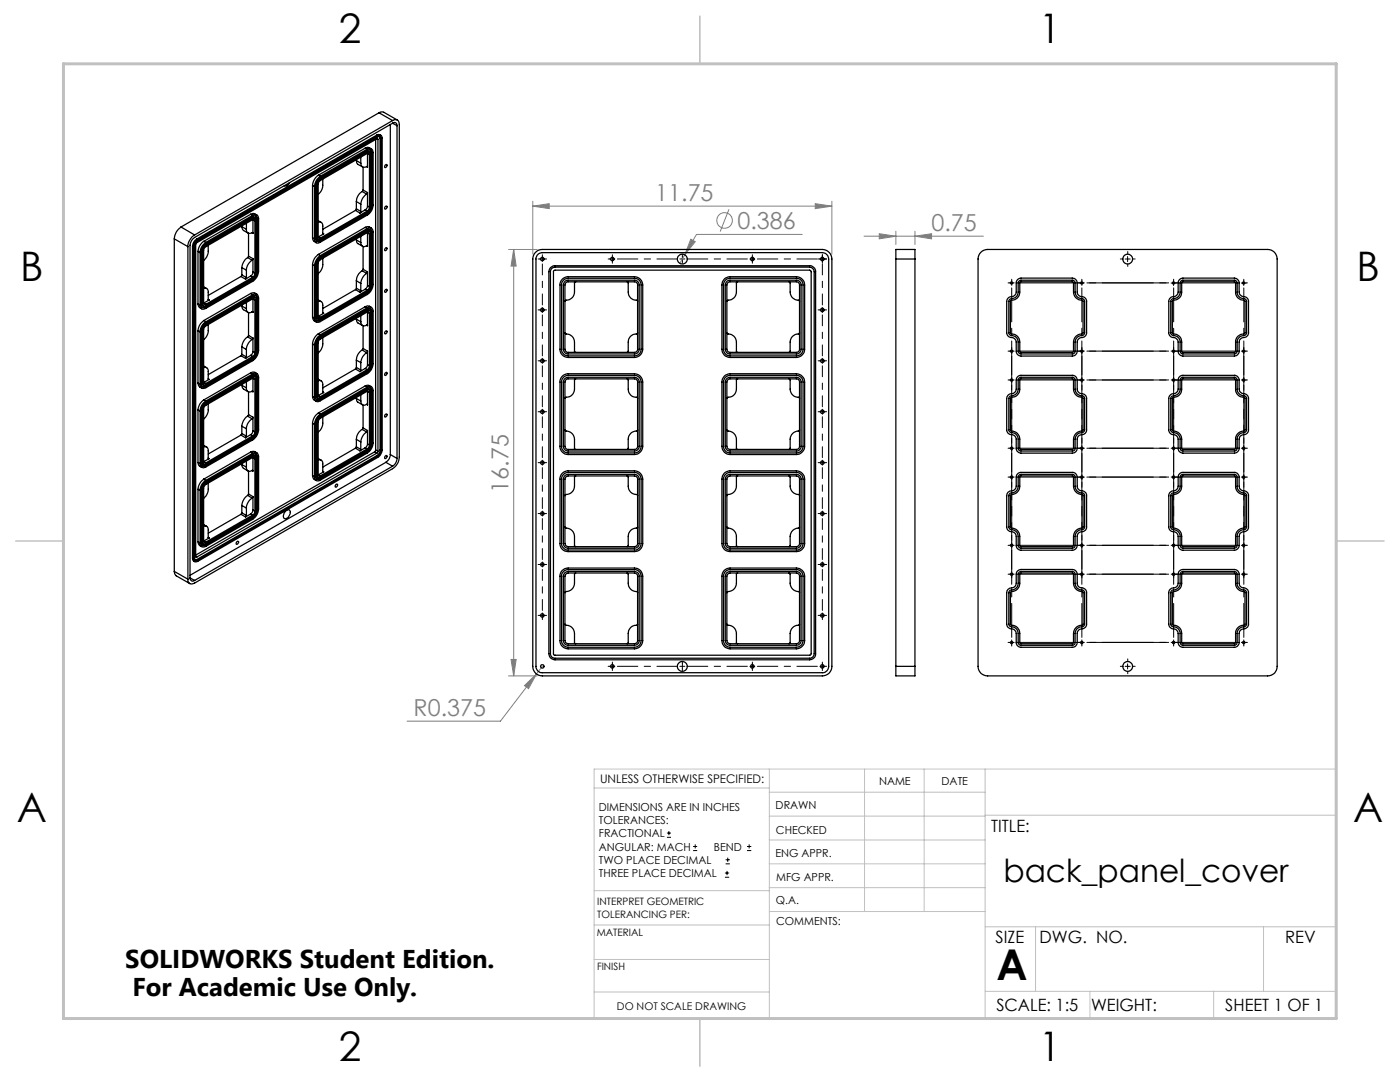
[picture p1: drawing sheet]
<svg xmlns="http://www.w3.org/2000/svg" width="279mm" height="216mm" viewBox="0 0 279 216" stroke-linecap="round" stroke-linejoin="round" font-family="sans-serif">
<defs><g id="words">
<text font-size="8.5" x="198.9" y="195.5">A</text>
<g font-size="8.1">
<text x="67.6" y="8.5">2</text>
<text x="207.3" y="8.5">1</text>
<text x="4" y="56.2">B</text>
<text x="270.7" y="56.2">B</text>
<text x="3.3" y="164.1">A</text>
<text x="270" y="164.1">A</text>
<text x="67.6" y="211.7">2</text>
<text x="207.3" y="211.7">1</text>
</g>
<text font-size="6.3" x="200.3" y="176.1">back_panel_cover</text>
<g font-size="5.1">
<text x="25" y="193.2">SOLIDWORKS Student Edition.</text>
<text x="26.4" y="198.8">For Academic Use Only.</text>
</g>
<g font-size="4.7" fill="#808080">
<text x="130.8" y="40.1">11.75</text>
<text x="147.2" y="45.7">0.386</text>
<text x="185.9" y="46.1">0.75</text>
<text x="101.5" y="98.3" transform="rotate(-90 101.5 98.3)">16.75</text>
<text x="82.5" y="142.9">R0.375</text>
</g>
<g font-size="3.4">
<text x="197.8" y="166">TITLE:</text>
<text x="198.7" y="188.1">SIZE</text>
<text x="207.5" y="188.1">DWG. NO.</text>
<text x="256.5" y="188.2">REV</text>
<text x="198.8" y="201.7">SCALE: 1:5</text>
<text x="217.7" y="201.8">WEIGHT:</text>
<text x="244.5" y="201.7">SHEET 1 OF 1</text>
</g>
<text font-size="2.4" x="119.8" y="156.2">UNLESS OTHERWISE SPECIFIED:</text>
<g font-size="2.2">
<text x="119.5" y="161.8">DIMENSIONS ARE IN INCHES</text>
<text x="154.8" y="161.4">DRAWN</text>
<text x="175.4" y="156.6">NAME</text>
<text x="187.9" y="156.7">DATE</text>
<text x="119.5" y="164.4">TOLERANCES:</text>
<text x="119.5" y="167.1">FRACTIONAL</text>
<text x="154.9" y="166.3">CHECKED</text>
<text x="119.5" y="169.7">ANGULAR: MACH</text>
<text x="119.5" y="172.4">TWO PLACE DECIMAL</text>
<text x="142.5" y="169.7">BEND</text>
<text x="154.8" y="171">ENG APPR.</text>
<text x="119.5" y="175">THREE PLACE DECIMAL</text>
<text x="154.9" y="175.7">MFG APPR.</text>
<text x="154.9" y="180.4">Q.A.</text>
<text x="154.9" y="184.6">COMMENTS:</text>
</g>
<text font-size="2.1" x="123.1" y="201.6">DO NOT SCALE DRAWING</text>
<g font-size="2">
<text x="119.2" y="180.6">INTERPRET GEOMETRIC</text>
<text x="119.2" y="183.1">TOLERANCING PER:</text>
<text x="119.1" y="186.7">MATERIAL</text>
<text x="119.1" y="193.5">FINISH</text>
</g>
</g></defs>
<g fill="none" stroke="#808080" stroke-width=".2">
<path d="M101.5 49.8h5.7M102.5 49.8v85.1M102.5 49.8l.5 3.3h-1zM106.3 41.1l3.3-.5v1zM106.3 40.1v10.6M106.3 41.1h59.7M136.7 50.8l-1 1.7M137.9 47.7l.8 .5-2 2.6zM145.5 41.8l-1.8 4.4M160.1 46.8h-21.1l-2.3 4M162.7 40.6l3.3 .5-3.3 .5zM166 40.1v10.6"/>
<path d="M172.4 47.1h23.9M175.5 46.6l3.3 .5-3.3 .6zM178.8 46.1v2.7M182.6 47.1l3.3-.5v1.1zM182.6 46.1v2.7M101.5 134.9h5.7M102 131.6h1l-.5 3.3zM104.7 136.8l2.4-2.3-1.6 2.9zM108.2 133l-8.3 10.9h-18.7"/>
<circle cx="144.6" cy="44" r="1.55"/>
</g>
<g fill="none" stroke="#000" stroke-width=".2">
<path d="M149.6 51.7h1M150.1 51.2v1M224.5 51.7h1.1M225 51.2v1M233.7 56.5h1M234.2 56v1M247.7 56.5h1M248.2 56v1M107.7 61.8h1M108.2 61.3v1.1M163.6 61.8h1M164.1 61.3v1.1"/>
<path d="M233.7 70.1h1M234.2 69.6v1M247.7 70.1h1M248.2 69.6v1M149.6 133h1M150.1 132.5v1M224.5 133h1.1M225 132.5v1M133.1 167.1h.8M133.1 166.2h.8M133.5 165.8v.9M138.3 169.7h.8"/>
<path d="M138.3 168.9h.8M138.7 168.5v.8M144.7 175h.8M144.7 174.2h.8M144.8 172.4h.9M144.8 171.6h.9M145.1 173.8v.8M145.2 171.1v.9M149.1 169.7h.8M149.1 168.9h.8M149.5 168.5v.8"/>
</g>
<g fill="none" stroke="#000" stroke-width=".2" stroke-dasharray="15.2 1.3 1.3 1.3">
<path d="M107.7 51.7h-.3M108.2 51.7v-.5M108.2 51.7h-.5M108.2 51.7v.5M108.2 51.7h.5M108.2 51.2v-.4M108.7 51.7h.4M121.7 51.7h-.3M122.2 51.7v-.5M122.2 51.7h-.5M122.2 51.7v.5M122.2 51.7h.5"/>
<path d="M122.2 51.2v-.4M122.2 52.2v.3M136.2 51.7v-.5M136.2 51.7h-.5M136.2 51.7v.5M136.2 51.7h.5M136.2 51.2v-.4M136.2 52.2v.3M150.2 51.2v-.4M150.2 52.2v.3M163.6 51.7h-.3M164.1 51.7v-.5"/>
<path d="M164.1 51.7h-.5M164.1 51.7v.5M164.1 51.7h.5M164.1 51.2v-.4M164.1 52.2v.3M164.6 51.7h.4M201.4 56.4h-.2M201.9 56.4v-.5M201.9 56.4h-.5M201.9 56.4v.5M201.9 56.4h.5M201.9 55.9v-.2"/>
<path d="M215.4 56.4h-.2M215.9 56.4v-.5M215.9 56.4h-.5M215.9 56.4v.5M215.9 56.4h.5M215.9 55.9v-.2M224.1 51.7h-.5M225.1 50.7v-.5M225.1 52.7v.5M226.1 51.7h.4M234.2 55.9v-.2M234.7 56.4h.3"/>
<path d="M248.2 55.9v-.2M248.7 56.4h.3M107.7 61.8h-.3M107.7 72h-.3M108.2 72v-.5M108.2 72h-.5M108.2 72v.5M108.2 72h.5M108.7 61.8h.4M108.7 72h.4M163.6 61.8h-.3M163.6 72h-.3"/>
<path d="M164.1 72v-.5M164.1 72h-.5M164.1 72v.5M164.1 72h.5M164.6 61.8h.4M164.6 72h.4M201.4 75.8h-.2M201.4 70.1h-.2M201.9 75.8v-.5M201.9 75.8h-.5M201.9 75.8v.5M201.9 75.8h.5"/>
<path d="M201.9 70.1v-.5M201.9 70.1h-.5M201.9 70.1v.5M201.9 70.1h.5M201.9 69.6v-.3M215.4 75.8h-.2M215.4 70.1h-.2M215.9 75.8v-.5M215.9 75.8h-.5M215.9 75.8v.5M215.9 75.8h.5M215.9 70.1v-.5"/>
<path d="M215.9 70.1h-.5M215.9 70.1v.5M215.9 70.1h.5M215.9 69.6v-.3M234.2 75.8v-.5M234.2 75.8h-.5M234.2 75.8v.5M234.2 75.8h.5M234.2 69.6v-.3M234.7 75.8h.3M234.7 70.1h.3M248.2 75.8v-.5"/>
<path d="M248.2 75.8h-.5M248.2 75.8v.5M248.2 75.8h.5M248.2 69.6v-.3M248.7 75.8h.3M248.7 70.1h.3M107.7 82.2h-.3M107.7 92.3h-.3M108.2 82.2v-.5M108.2 82.2h-.5M108.2 82.2v.5M108.2 82.2h.5"/>
<path d="M108.2 92.3v-.5M108.2 92.3h-.5M108.2 92.3v.5M108.2 92.3h.5M108.7 82.2h.4M108.7 92.3h.4M163.6 82.2h-.3M163.6 92.3h-.3M164.1 82.2v-.5M164.1 82.2h-.5M164.1 82.2v.5M164.1 82.2h.5"/>
<path d="M164.1 92.3v-.5M164.1 92.3h-.5M164.1 92.3v.5M164.1 92.3h.5M164.6 82.2h.4M164.6 92.3h.4M201.4 95.2h-.2M201.4 89.4h-.2M201.9 95.2v-.5M201.9 95.2h-.5M201.9 95.2v.5M201.9 95.2h.5"/>
<path d="M201.9 89.4v-.5M201.9 89.4h-.5M201.9 89.4v.5M201.9 89.4h.5M215.4 95.2h-.2M215.4 89.4h-.2M215.9 95.2v-.5M215.9 95.2h-.5M215.9 95.2v.5M215.9 95.2h.5M215.9 89.4v-.5M215.9 89.4h-.5"/>
<path d="M215.9 89.4v.5M215.9 89.4h.5M234.2 95.2v-.5M234.2 95.2h-.5M234.2 95.2v.5M234.2 95.2h.5M234.2 89.4v-.5M234.2 89.4h-.5M234.2 89.4v.5M234.2 89.4h.5M234.7 95.2h.3M234.7 89.4h.3"/>
<path d="M248.2 95.2v-.5M248.2 95.2h-.5M248.2 95.2v.5M248.2 95.2h.5M248.2 89.4v-.5M248.2 89.4h-.5M248.2 89.4v.5M248.2 89.4h.5M248.7 95.2h.3M248.7 89.4h.3M107.7 102.5h-.3M107.7 112.6h-.3"/>
<path d="M108.2 102.5v-.5M108.2 102.5h-.5M108.2 102.5v.5M108.2 102.5h.5M108.2 112.6v-.5M108.2 112.6h-.5M108.2 112.6v.5M108.2 112.6h.5M108.7 102.5h.4M108.7 112.6h.4M163.6 102.5h-.3M163.6 112.6h-.3"/>
<path d="M164.1 102.5v-.5M164.1 102.5h-.5M164.1 102.5v.5M164.1 102.5h.5M164.1 112.6v-.5M164.1 112.6h-.5M164.1 112.6v.5M164.1 112.6h.5M164.6 102.5h.4M164.6 112.6h.4M201.4 114.6h-.2M201.4 108.8h-.2"/>
<path d="M201.9 114.6v-.5M201.9 114.6h-.5M201.9 114.6v.5M201.9 114.6h.5M201.9 115.1v.2M201.9 108.8v-.5M201.9 108.8h-.5M201.9 108.8v.5M201.9 108.8h.5M215.4 114.6h-.2M215.4 108.8h-.2M215.9 114.6v-.5"/>
<path d="M215.9 114.6h-.5M215.9 114.6v.5M215.9 114.6h.5M215.9 115.1v.2M215.9 108.8v-.5M215.9 108.8h-.5M215.9 108.8v.5M215.9 108.8h.5M234.2 114.6v-.5M234.2 114.6h-.5M234.2 114.6v.5M234.2 114.6h.5"/>
<path d="M234.2 115.1v.2M234.2 108.8v-.5M234.2 108.8h-.5M234.2 108.8v.5M234.2 108.8h.5M234.7 114.6h.3M234.7 108.8h.3M248.2 114.6v-.5M248.2 114.6h-.5M248.2 114.6v.5M248.2 114.6h.5M248.2 115.1v.2"/>
<path d="M248.2 108.8v-.5M248.2 108.8h-.5M248.2 108.8v.5M248.2 108.8h.5M248.7 114.6h.3M248.7 108.8h.3M107.7 122.8h-.3M108.2 122.8v-.5M108.2 122.8h-.5M108.2 122.8v.5M108.2 122.8h.5M108.2 123.3v.3"/>
<path d="M108.7 122.8h.4M121.7 133h-.3M122.2 133v-.5M122.2 133h-.5M122.2 133v.5M122.2 133h.5M122.2 132.5v-.4M122.2 133.5v.3M136.2 133v-.5M136.2 133h-.5M136.2 133v.5M136.2 133h.5"/>
<path d="M136.2 132.5v-.4M136.2 133.5v.3M150.2 132.5v-.4M150.2 133.5v.3M163.6 122.8h-.3M164.1 122.8v-.5M164.1 122.8h-.5M164.1 122.8v.5M164.1 122.8h.5M164.1 123.3v.3M164.1 133v-.5M164.1 133h-.5"/>
<path d="M164.1 133v.5M164.1 133h.5M164.1 132.5v-.4M164.1 133.5v.3M164.6 122.8h.4M164.6 133h.4M201.4 128.2h-.2M201.9 128.2v-.5M201.9 128.2h-.5M201.9 128.2v.5M201.9 128.2h.5M201.9 128.7v.2"/>
<path d="M215.4 128.2h-.2M215.9 128.2v-.5M215.9 128.2h-.5M215.9 128.2v.5M215.9 128.2h.5M215.9 128.7v.2M224.1 133h-.5M225.1 132v-.5M225.1 134v.4M226.1 133h.4M234.2 128.2v-.5M234.2 128.2h-.5"/>
<path d="M234.2 128.2v.5M234.2 128.2h.5M234.2 128.7v.2M234.7 128.2h.3M248.2 128.2v-.5M248.2 128.2h-.5M248.2 128.2v.5M248.2 128.2h.5M248.2 128.7v.2M248.7 128.2h.3"/>
</g>
<g fill="none" stroke="#000" stroke-width=".2" stroke-dasharray="15.2 1.3 1.3 1.3" stroke-dashoffset="13.1">
<path d="M108.2 71v-8.2M108.2 60.8v-8.1M164.1 71v-8.2M164.1 60.8v-8.1M108.2 91.3v-8.1M108.2 81.2v-8.2M164.1 91.3v-8.1M164.1 81.2v-8.2M108.2 111.6v-8.1M108.2 101.5v-8.2M164.1 111.6v-8.1M164.1 101.5v-8.2"/>
<path d="M108.2 121.8v-8.2M164.1 121.8v-8.2"/>
</g>
<path d="M123.2 51.7h12M137.2 51.7h12M151.2 51.7h11.9M123.2 133h12M137.2 133h12M151.2 133h11.9" fill="none" stroke="#000" stroke-width=".2" stroke-dasharray="15.2 1.3 1.3 1.3" stroke-dashoffset="11.2"/>
<g fill="none" stroke="#000" stroke-width=".2" stroke-dasharray="15.2 1.3 1.3 1.3" stroke-dashoffset="2">
<path d="M202.9 56.4h30.3M216.9 56.4h30.3M202.9 75.8h30.3M202.9 70.1h30.3M216.9 75.8h30.3M216.9 70.1h30.3M202.9 95.2h30.3M202.9 89.4h30.3M216.9 95.2h30.3M216.9 89.4h30.3M202.9 114.6h30.3M202.9 108.8h30.3"/>
<path d="M216.9 114.6h30.3M216.9 108.8h30.3M202.9 128.2h30.3M216.9 128.2h30.3"/>
</g>
<g fill="none" stroke="#000" stroke-width=".2" stroke-dasharray="15.2 1.3 1.3 1.3" stroke-dashoffset="8.5">
<path d="M201.9 74.8v-17.4M215.9 74.8v-17.4M234.2 74.8v-17.4M248.2 74.8v-17.4M201.9 94.2v-17.4M201.9 88.4v-17.3M215.9 94.2v-17.4M215.9 88.4v-17.3M234.2 94.2v-17.4M234.2 88.4v-17.3M248.2 94.2v-17.4M248.2 88.4v-17.3"/>
<path d="M201.9 113.6v-17.4M201.9 107.8v-17.4M215.9 113.6v-17.4M215.9 107.8v-17.4M234.2 113.6v-17.4M234.2 107.8v-17.4M248.2 113.6v-17.4M248.2 107.8v-17.4M201.9 127.2v-17.4M215.9 127.2v-17.4M234.2 127.2v-17.4M248.2 127.2v-17.4"/>
</g>
<g fill="none" stroke="#c0c0c0" stroke-width=".2">
<path d="M118.6 157.2h34.9M153.5 153.5v49.7M153.5 158.1h43.1M172.5 153.5v28.4M184.4 153.5v28.4M196.6 153.5v49.7M266.7 153.5h-148.1v49.7M266.7 153.3v49.9h-240M118.6 177.7h35M153.5 167.6h43.1M153.5 162.8h43.1M153.5 172.4h43.1"/>
<path d="M153.5 177.1h43.1M196.6 162.7h70.1M118.6 197.9h34.9M118.6 191.5h34.9M118.6 184.6h35M153.6 181.9h43M196.6 197.8h70.1M196.6 184.9h70.1M206.7 184.9v12.9M217.5 197.8v5.4M242.2 197.8v5.4M252.2 184.9v12.9"/>
</g>
<path d="M139.7 3.2v9.5M3.1 107.9h9.6M266.7 107.9h9.5M139.7 203.2v9.6" fill="none" stroke="#c0c0c0" stroke-width=".3"/>
<path d="M12.7 12.7h254v190.5h-254z" fill="none" stroke="#c0c0c0" stroke-width=".6"/>
<g fill="#808080">
<path d="M106.3 41.1l3.3-.5v1zM162.7 40.6l3.3 .5-3.3 .5zM137.9 47.7l-1.2 3.1 2-2.6zM104.7 136.8l.8 .6 1.6-2.9zM175.5 46.6l3.3 .5-3.3 .6zM182.6 47.1l3.3-.5v1.1z"/>
<path d="M102 131.6h1l-.5 3.3zM102.5 49.8l.5 3.3h-1z"/>
</g>
<g fill="none" stroke="#000" stroke-width=".25">
<path d="M57.8 36.4l-.6 .7h-.5M62.4 37v10.4M62.4 37l.4 .2M62.8 37.2v10.5M63.1 36.8v10.5M63.1 36.8l.2 .1M63.3 36.9v10.5M63.5 35a2.72 2.72 0 0 0-1.1 2M63.5 35l.4 .2M63.8 35.7a1.57 1.57 0 0 0-.7 1.1M63.8 35.7l.1 .1M63.9 35.2a2.71 2.71 0 0 0-1.1 2"/>
<path d="M63.9 35.8a1.57 1.57 0 0 0-.6 1.1M64.4 35.7a3.5 3.5 0 0 1-.3 2.4l-.6 .7M71.1 32l.2 .7 1.1 .6M71.1 32l.9 .6M71.1 31.9v.1M72 32.6a.72 .72 0 0 0 .4 .7 .72 .72 0 0 0 .8-.1M72 31.4v1.2M72.3 38.2a2.46 2.46 0 0 0-1.2 2M72.3 38.2l.9 .5M72.5 37.9l-.2 .3M72.5 37.9l.8 .5M72.5 33.4v4.5"/>
<path d="M72.9 29.6l.4-.2 .8 .3M72.9 29.6l-9.4 5.4M72.9 29.6l.4 .2M73.1 30.3h.7M73.1 30.3l-9.3 5.4M73.1 30.3l.2 .1M73.2 33.2l.1 .1M73.2 38.7a2.57 2.57 0 0 0-1.2 2M73.3 29.8a.73 .73 0 0 1 .8-.1 .73 .73 0 0 1 .4 .7v10.5a2.48 2.48 0 0 1-1.2 2l-9.4 5.4a.7 .7 0 0 1-.8 .1 .7 .7 0 0 1-.3-.7M73.3 30.4a.42 .42 0 0 1 .5-.1 .42 .42 0 0 1 .2 .5v10.4a1.48 1.48 0 0 1-.7 1.2l-9.4 5.4a.4 .4 0 0 1-.5 0 .4 .4 0 0 1-.1-.4M73.3 29.8l-9.4 5.4M73.3 30.4l-9.4 5.4"/>
<path d="M73.3 38.4l-.1 .3M73.3 30.6v2.7M73.3 38.4v2.7M73.3 30.7l.4 .2M73.7 30.9a.28 .28 0 0 0-.1-.3 .28 .28 0 0 0-.3 0l-9.4 5.4-.3 .3-.1 .4v10.6M73.7 30.9v10.4M73.9 30l.2 .5M74.1 30.5v10.5M74.1 30.5l.1 .1M74.2 30.6a.58 .58 0 0 0-.3-.6 .58 .58 0 0 0-.6 .1l-9.4 5.4a2.21 2.21 0 0 0-.9 1.6v10.5a.56 .56 0 0 0 .3 .5 .56 .56 0 0 0 .6 0M74.2 30.6v10.5M75 27.8v62"/>
<path d="M75.2 27l.5-.2 .3 .2M75.2 27.7h.2v.1M75.2 27.7l-36 20.7-.1 .2v62.4M75.2 27l-35.9 20.7M75.2 27l.2 .1M75.2 27.7l.2 .1M75.4 27.1a.54 .54 0 0 1 .6-.1 .54 .54 0 0 1 .3 .6v62.2a2.05 2.05 0 0 1-.9 1.5l-35.9 20.7a.54 .54 0 0 1-.6 .1 .54 .54 0 0 1-.3-.6M75.4 27.1l-35.9 20.7M75.4 27.8v62.2M75.6 22.5l.8-.2 2.9 1.7M75.6 22.5l2.8 1.6M75.6 22.5l-39.5 22.8"/>
<path d="M75.7 27.2l.1 .4M75.8 27.6v62.2M75.8 27.6l.2 .1M76 27.7a.39 .39 0 0 0-.2-.4 .39 .39 0 0 0-.4 0l-35.9 20.7a1.41 1.41 0 0 0-.7 1.2v62.2a.39 .39 0 0 0 .2 .4 .39 .39 0 0 0 .5 0M76 27.7v62.2M76.9 32.9l.2-.1a.32 .32 0 0 1 .1 .4 .32 .32 0 0 1-.4 .2zM77.9 24.8v65.9M78.4 24.1a.81 .81 0 0 1 .9-.1 .81 .81 0 0 1 .4 .8v66.4a2.88 2.88 0 0 1-1.3 2.3l-39.6 22.8a.81 .81 0 0 1-.9 .2 .81 .81 0 0 1-.4-.9M78.4 24.6a.53 .53 0 0 1 .6-.1 .53 .53 0 0 1 .2 .6M78.4 24.6l-39.6 22.8a2.08 2.08 0 0 0-.9 1.5v66.4M78.4 24.1l-39.6 22.8M78.4 24.6l.8 .5"/>
<path d="M79.2 25.1v66.4M34.8 47.7l2.7 1.5M34.8 47.7v66.3M36.1 45.3a3 3 0 0 0-1.3 2.4M36.1 45.3l2.7 1.6M37.5 49.2v66.4M38.4 49.2v62.2M38.4 49.2l.2 .1M38.6 49.3v62.2M38.8 46.9a2.88 2.88 0 0 0-1.3 2.3M39.3 47.7a1.87 1.87 0 0 0-.9 1.5M39.3 47.7l.2 .1"/>
<path d="M39.5 47.8a2.05 2.05 0 0 0-.9 1.5M39.5 50.2v10.4M39.5 50.2l.4 .2M39.9 50.4v10.5M40.3 50v10.5M40.3 50l.1 .1M40.4 50.1v10.5M40.6 57.5h.5l.4 .4 .1 1.9M40.6 57.2l.6 .4M40.7 48.2a2.72 2.72 0 0 0-1.2 2M40.7 48.2l.4 .2M41 48.9a1.48 1.48 0 0 0-.7 1.1"/>
<path d="M41 48.9h.1M41.1 48.4a2.46 2.46 0 0 0-1.2 2M41.1 48.9a1.45 1.45 0 0 0-.7 1.2M41.6 48.9a3.5 3.5 0 0 1-.4 2.4l-.6 .7M41.6 59.8l.1 .1M41.7 59.9l-1 .6M48.1 55.2l.9 .5M48.1 55.2l-6.5 3.7M48.3 45.2l.2 .7 1 .6M48.3 54.9l-.2 .3M48.3 45.2l.9 .6M48.3 45v.2"/>
<path d="M48.3 53.4v1.5M48.3 53.4l.9 .5M48.3 54.9l.9 .5M49.2 45.8a.69 .69 0 0 0 .3 .7 .69 .69 0 0 0 .8-.1M49.2 55.4l-.2 .3M49.2 44.6v1.2M49.2 53.9v1.5M49.4 51.4a2.72 2.72 0 0 0-1.1 2M49.4 51.4l.9 .5M49.6 51.1l-.2 .3M49.6 51.1l.9 .5M49.6 46.5v4.6"/>
<path d="M50 42.8l.5-.2 .8 .3M50 58.6l.7-.2 .6 .3M50 42.8l-9.3 5.4M50 58.6l-9.3 5.4M50 42.8l.4 .2M50 55.1l-1 .6M50 55.1l.4 .2M50 58.6l.4 .2M50.3 43.5h.6M50.3 46.4l.2 .1M50.3 59.3l.4-.1 .2 .1M50.3 51.9a2.42 2.42 0 0 0-1.1 2"/>
<path d="M50.3 55.8l-9.3 5.4M50.3 43.5l-9.3 5.4M50.3 43.5h.1M50.3 55.8l.1 .1M50.3 59.3l-9.3 5.4M50.3 59.3l.1 .1M50.4 43a.72 .72 0 0 1 .9-.1 .72 .72 0 0 1 .3 .7v10.5a2.57 2.57 0 0 1-1.2 2l-9.3 5.4a.7 .7 0 0 1-.8 .1 .7 .7 0 0 1-.4-.7M50.4 43.5a.42 .42 0 0 1 .5 0 .42 .42 0 0 1 .2 .5v10.4a1.57 1.57 0 0 1-.7 1.2l-9.3 5.4a.4 .4 0 0 1-.5 0 .4 .4 0 0 1-.2-.4M50.4 58.8a.7 .7 0 0 1 .9-.1 .7 .7 0 0 1 .3 .8v10.5a2.72 2.72 0 0 1-1.2 2l-9.3 5.4a.71 .71 0 0 1-.8 0 .71 .71 0 0 1-.4-.7M50.4 59.4a.42 .42 0 0 1 .5-.1 .42 .42 0 0 1 .2 .5v10.4l-.1 .5-.6 .7-9.3 5.4a.41 .41 0 0 1-.5 0 .41 .41 0 0 1-.2-.4M50.4 43l-9.3 5.4M50.4 55.9l-9.3 5.4"/>
<path d="M50.4 43.5l-9.3 5.4M50.4 55.3l-9.3 5.4M50.4 58.8l-9.3 5.4M50.4 59.4l-9.3 5.4M50.5 51.6l-.2 .3M50.5 54.3l-.2 .6-.3 .2M50.5 43.8v2.7M50.5 51.6v2.7M50.5 59.6v2.7M50.5 43.9l.4 .2M50.5 54.3l.4 .2M50.5 59.7l.4 .2"/>
<path d="M50.9 54.5l-.1 .5-.4 .3M50.9 44.1a.25 .25 0 0 0-.1-.3 .25 .25 0 0 0-.4 0l-9.3 5.4-.4 .4-.1 10.9M50.9 59.9a.26 .26 0 0 0-.1-.3 .26 .26 0 0 0-.4 0l-9.3 5.4-.4 .5-.1 10.8M50.9 44.1v10.4M50.9 59.9v10.4M51 43.1l.2 .6M51 58.9l.2 .6M51.2 54.2a1.95 1.95 0 0 1-.9 1.6M51.2 43.7v10.5M51.2 59.5v10.5M51.2 43.7l.2 .1M51.2 54.2l.2 .1"/>
<path d="M51.2 59.5l.2 .1M51.4 43.8a.55 .55 0 0 0-.3-.6 .55 .55 0 0 0-.7 .1l-9.3 5.3a2.11 2.11 0 0 0-1 1.7v10.4a.58 .58 0 0 0 .3 .7 .58 .58 0 0 0 .7-.1M51.4 54.3a1.96 1.96 0 0 1-1 1.6M51.4 59.6a.56 .56 0 0 0-.3-.6 .56 .56 0 0 0-.7 .1l-9.3 5.4a2.11 2.11 0 0 0-1 1.6v10.5a.6 .6 0 0 0 .3 .6 .6 .6 0 0 0 .7-.1M51.4 43.8v10.5M51.4 59.6v10.5M62.4 47.4l.2 .7 .5 .3M62.4 52.8v10.5M62.4 47.4l.4 .3M62.4 52.8l.4 .2M62.8 53v10.5M63.1 47.3l.4 .5"/>
<path d="M63.1 52.7v10.4M63.1 47.3l.2 .1M63.1 52.7h.2M63.3 52.7v10.5M63.5 47.3a.25 .25 0 0 0 .1 .3 .25 .25 0 0 0 .3-.1M63.5 44.3h.4l.4 .4 .1 1.9M63.5 44l.6 .4M63.5 59.8l.6 .4M63.5 50.8a2.71 2.71 0 0 0-1.1 2M63.5 47.3h.1M63.5 47.3l.4 .2M63.5 50.8l.4 .2"/>
<path d="M63.8 48l-.6 .1M63.8 51.5a1.57 1.57 0 0 0-.7 1.2M63.8 48l.1 .1M63.8 51.5l.1 .1M63.9 51a2.72 2.72 0 0 0-1.1 2M63.9 51.6a1.57 1.57 0 0 0-.6 1.1M64.4 46.6l.2 .1M64.4 51.5a3.5 3.5 0 0 1-.2 2.1l-.7 1M64.6 46.7l-1.1 .6M70.9 42l.9 .5M70.9 42l-6.5 3.8M70.9 57.8l.9 .5"/>
<path d="M70.9 57.8l-6.5 3.8M71.1 41.7l-.2 .3M71.1 47.9l.2 .6 1.1 .6M71.1 57.5l-.2 .3M71.1 40.2v1.5M71.1 47.7v.2M71.1 56v1.5M71.1 40.2l.9 .5M71.1 41.7l.9 .5M71.1 47.9l.9 .5M71.1 56l.9 .6M71.1 57.5l.9 .5"/>
<path d="M72 42.2l-.2 .3M72 48.4a.7 .7 0 0 0 .4 .7 .7 .7 0 0 0 .8-.1M72 58l-.2 .3M72 40.7v1.5M72 47.2v1.2M72 56.6v1.4M72.3 54a2.34 2.34 0 0 0-1.2 2M72.3 54l.9 .5M72.5 53.7l-.2 .3M72.5 49.2v4.5M72.5 53.7l.8 .6M72.9 45.4l.7-.2 .5 .3"/>
<path d="M72.9 45.4l-9.4 5.4M72.9 41.9l-1.1 .6M72.9 41.9l.4 .2M72.9 45.4l.4 .2M72.9 57.7l-1.1 .6M72.9 57.7l.4 .2M73.1 46.1l.4-.1 .3 .1M73.1 42.6l-9.3 5.4M73.1 42.6l.2 .1M73.1 58.4l-9.3 5.4M73.1 46.1l-9.3 5.4M73.1 46.1l.2 .1"/>
<path d="M73.1 58.4l.2 .1M73.2 49l.1 .1M73.2 54.5a2.72 2.72 0 0 0-1.2 2.1M73.3 45.6a.72 .72 0 0 1 .8-.1 .72 .72 0 0 1 .4 .8v10.5a2.63 2.63 0 0 1-1.2 2l-9.4 5.4a.72 .72 0 0 1-.8 0 .72 .72 0 0 1-.3-.7M73.3 46.2a.44 .44 0 0 1 .5-.1 .44 .44 0 0 1 .2 .5v10.4l-.2 .7-.5 .5-9.4 5.4a.42 .42 0 0 1-.4 0 .42 .42 0 0 1-.2-.4M73.3 45.6l-9.4 5.4M73.3 58.5l-9.4 5.4M73.3 42.7l-9.4 5.4M73.3 42.1l-9.4 5.4M73.3 46.2l-9.4 5.4M73.3 57.9l-9.4 5.4M73.3 41.1v.4l-.4 .4"/>
<path d="M73.3 54.3l-.1 .2M73.3 56.9v.4l-.4 .4M73.3 54.3v2.6M73.3 41.1l.4 .2M73.3 56.9l.4 .3M73.7 41.3l-.1 .6-.3 .2M73.7 46.7a.28 .28 0 0 0-.1-.3 .28 .28 0 0 0-.3 0l-9.4 5.4-.3 .4-.1 .3v10.6a.25 .25 0 0 0 .1 .3 .25 .25 0 0 0 .3-.1M73.7 57.2l-.1 .5-.3 .2M73.7 46.7v10.5M73.7 46.7l-.4-.3v2.7M73.9 45.8l.2 .5M74.1 41a2.1 2.1 0 0 1-1 1.6"/>
<path d="M74.1 56.8a2.11 2.11 0 0 1-1 1.6M74.1 46.3v10.5M74.1 41l.1 .1M74.1 46.3l.1 .1M74.1 56.8l.1 .1M74.2 41.1a2.11 2.11 0 0 1-.9 1.6M74.2 46.4a.58 .58 0 0 0-.2-.6 .58 .58 0 0 0-.7 .1l-9.4 5.4a2.21 2.21 0 0 0-.9 1.6v10.5a.58 .58 0 0 0 .3 .6 .58 .58 0 0 0 .6-.1M74.2 56.9a2.1 2.1 0 0 1-.9 1.6M74.2 46.4v10.5M76.9 41.2l.2-.1a.32 .32 0 0 1 .1 .4 .32 .32 0 0 1-.4 .2zM76.9 49.5l.2-.1a.31 .31 0 0 1 .1 .4 .31 .31 0 0 1-.4 .2zM76.9 57.8l.2-.1a.31 .31 0 0 1 .1 .4 .31 .31 0 0 1-.4 .1z"/>
<path d="M106.9 50.3a1.76 1.76 0 0 1 1.3-.5h55.9a1.93 1.93 0 0 1 1.9 1.9v81.3a1.87 1.87 0 0 1-1.9 1.9h-55.9a1.87 1.87 0 0 1-1.9-1.9v-81.3l.2-.7zM107.3 50.8l.9-.4h55.9a1.33 1.33 0 0 1 1.3 1.3v81.3a1.26 1.26 0 0 1-1.3 1.2h-55.9a1.21 1.21 0 0 1-1.2-1.2v-81.6zM109.9 53.4l.6-.4h51.1a1.2 1.2 0 0 1 1.2 1.2v76.2a1.21 1.21 0 0 1-1.2 1.3h-50.8a1.21 1.21 0 0 1-1.3-1.3v-76.2zM110.1 53.6l.7-.3h50.8a.97 .97 0 0 1 .9 .9v76.2a.9 .9 0 0 1-.9 .9h-50.8a.85 .85 0 0 1-.9-.9v-76.4zM110.5 54l.3-.1h50.8l.2 .1 .1 76.5-.2 .2h-51.2zM112.2 55.7l.5-.3 .7-.2h13.2a1.69 1.69 0 0 1 1.7 1.7v12.8a1.69 1.69 0 0 1-1.7 1.6h-13.2a1.63 1.63 0 0 1-1.6-1.6v-13.1zM112.5 55.9l.9-.4h13.2a1.33 1.33 0 0 1 1.4 1.4v12.8a1.33 1.33 0 0 1-1.4 1.3h-13.2a1.33 1.33 0 0 1-1.3-1.3v-13.1zM112.7 56.2l.5-.3h13.4a.96 .96 0 0 1 1 1v12.8a.96 .96 0 0 1-1 .9h-13.2a.96 .96 0 0 1-1-.9v-12.8zM112.9 56.5l.4-.3h13.3a.6 .6 0 0 1 .6 .7v12.8a.6 .6 0 0 1-.6 .6h-13.2a.66 .66 0 0 1-.7-.6v-12.8zM114.9 56.2l-.2 .2v1.9a1.9 1.9 0 0 1-1.9 1.7l-.1 .1M125.1 56.2l.3 .2v1.9a1.85 1.85 0 0 0 1.8 1.7v.1M144.5 55.7l.6-.3 .6-.2h13.2a1.69 1.69 0 0 1 1.7 1.7v12.8a1.69 1.69 0 0 1-1.7 1.6h-13.2a1.63 1.63 0 0 1-1.6-1.6v-12.8l.1-.7z"/>
<path d="M144.8 55.9l.9-.4h13.2a1.33 1.33 0 0 1 1.4 1.4v12.8a1.33 1.33 0 0 1-1.4 1.3h-13.2a1.33 1.33 0 0 1-1.3-1.3v-13.1zM145 56.2l.5-.3h13.4a.96 .96 0 0 1 1 1v12.8a.96 .96 0 0 1-1 .9h-13.2a.96 .96 0 0 1-1-.9v-12.8zM145.2 56.5l.4-.3h13.3a.6 .6 0 0 1 .7 .7v12.8a.6 .6 0 0 1-.7 .6h-13.2a.66 .66 0 0 1-.6-.6v-12.8zM147.2 56.2l-.2 .2v1.9a1.91 1.91 0 0 1-1.9 1.7v.1M157.4 56.2l.3 .2v1.9a1.91 1.91 0 0 0 1.8 1.7l.1 .1M178.8 51.7v-1.9h3.8v1.9M178.8 51.7h3.8M178.8 51.7v81.3M182.6 51.7v81.3M195.8 50.3l.6-.4 .7-.1h55.9a1.87 1.87 0 0 1 1.9 1.9v81.3a1.81 1.81 0 0 1-1.9 1.9h-55.9a1.87 1.87 0 0 1-1.9-1.9v-81.3l.1-.7zM203.1 55.8l.7-.3h10.2a.96 .96 0 0 1 1 1v1.8a1.11 1.11 0 0 0 1.3 1l.4 .3 .2 .4v6.4a1.1 1.1 0 0 1-1.4 1l-.5 .7v2a.96 .96 0 0 1-1 .9h-10.2a.96 .96 0 0 1-1-.9v-1.8a1.17 1.17 0 0 0-1.3-1l-.4-.4-.2-.5v-6.3a1.15 1.15 0 0 1 1.3-1l.5-.5 .1-2.3zM203.4 56.1l.3-.2h10.3a.54 .54 0 0 1 .6 .6v1.8a1.41 1.41 0 0 0 1.5 1.3l.4 .5-.1 6.4a.66 .66 0 0 1-.8 .5l-.4 .2-.5 .6-.1 2.3a.54 .54 0 0 1-.6 .5h-10.3l-.5-.4v-1.9a1.36 1.36 0 0 0-1.5-1.4l-.4-.4v-6.5a.93 .93 0 0 1 1.1-.5l.7-.7 .1-2.4z"/>
<path d="M203.6 56.3l10.5-.1 .1 .2v1.9a1.9 1.9 0 0 0 1.9 1.7v6.4l-.1 .2a1.71 1.71 0 0 0-1.8 1.7v1.9l-.1 .1h-10.4l-.2-.2v-1.8a1.85 1.85 0 0 0-1.8-1.8l-.1-6.5 .2-.1a1.67 1.67 0 0 0 1.7-1.6zM235.4 55.8l.7-.3h10.2a.96 .96 0 0 1 1 1v1.8a1.16 1.16 0 0 0 1.3 1l.4 .3 .2 .4v6.4a1.1 1.1 0 0 1-1.3 1l-.5 .5-.1 2.2a.96 .96 0 0 1-1 .9h-10.2a.96 .96 0 0 1-1-.9v-1.8a1.17 1.17 0 0 0-1.3-1l-.4-.4-.1-.3v-6.5a1.1 1.1 0 0 1 1.3-1l.5-.5v-2.3zM235.7 56.1l.3-.2h10.5l.3 .3 .1 .3v1.8a1.36 1.36 0 0 0 1.5 1.3l.4 .4v6.5a.93 .93 0 0 1-1.1 .6l-.7 .7-.1 2.3-.1 .3-.3 .2h-10.5l-.4-.2-.1-.3v-1.8a1.36 1.36 0 0 0-1.5-1.4l-.4-.4v-6.5a.93 .93 0 0 1 1.1-.5l.6-.5 .2-.5v-2zM235.9 56.3l10.5-.1 .2 .3v1.8a1.85 1.85 0 0 0 1.8 1.7l.1 6.4-.1 .2a1.67 1.67 0 0 0-1.8 1.7v1.8l-.2 .2h-10.4l-.2-.2v-1.8a1.85 1.85 0 0 0-1.8-1.8v-6.4l.1-.2a1.67 1.67 0 0 0 1.7-1.6zM39.5 60.6l.2 .7 .6 .3M39.5 76.4l.2 .7 .6 .3M39.5 66v10.4M39.5 60.6l.4 .3M39.5 66l.4 .2M39.5 76.4l.4 .3M39.9 66.2v10.5M40.3 60.5l.3 .5"/>
<path d="M40.3 76.3l.3 .5M40.3 65.9v10.4M40.3 60.5l.1 .1M40.3 65.9h.1M40.3 76.3l.1 .1M40.4 65.9v10.5M40.6 60.5a.28 .28 0 0 0 .2 .2 .28 .28 0 0 0 .3 0M40.6 76.3a.28 .28 0 0 0 .2 .3 .28 .28 0 0 0 .3-.1M40.6 73.3h.5l.4 .4 .1 1.9M40.6 73l.6 .4M40.7 64a2.71 2.71 0 0 0-1.2 2M40.7 79.8a2.57 2.57 0 0 0-1.2 2"/>
<path d="M40.7 60.5h-.1M40.7 60.5l.4 .2M40.7 64l.4 .2M40.7 76.3h-.1M40.7 76.3l.4 .2M40.7 79.8l.4 .2M41 61.2l-.6 .1M41 77l-.6 .1M41 64.7a1.48 1.48 0 0 0-.7 1.2M41 61.2l.1 .1M41 64.7l.1 .1M41 77l.1 .1"/>
<path d="M41.1 64.2a2.34 2.34 0 0 0-1.2 2M41.1 64.8a1.33 1.33 0 0 0-.7 1.1M41.6 64.7a3.7 3.7 0 0 1-.2 2.1l-.8 1M41.6 75.6l.1 .1M41.7 75.7l-1 .6M48.1 71l.9 .5M48.1 71l-6.5 3.8M48.3 61.1l.2 .6 1 .6M48.3 70.7l-.2 .3M48.3 76.9l.2 .6 1 .6M48.3 60.9v.2M48.3 69.2v1.5"/>
<path d="M48.3 76.7v.2M48.3 61.1l.9 .5M48.3 69.2l.9 .5M48.3 70.7l.9 .5M48.3 76.9l.9 .5M49.2 61.6a.67 .67 0 0 0 .3 .7 .67 .67 0 0 0 .8-.1M49.2 71.2l-.2 .3M49.2 77.4a.69 .69 0 0 0 .3 .7 .69 .69 0 0 0 .8 0M49.2 60.4v1.2M49.2 69.7v1.5M49.2 76.2v1.2M49.4 67.2a2.58 2.58 0 0 0-1.1 2"/>
<path d="M49.4 67.2l.9 .5M49.6 66.9l-.2 .3M49.6 62.4v4.5M49.6 78.2v4.5M49.6 66.9l.9 .6M50 74.4l.5-.2 .8 .3M50 74.4l-9.3 5.4M50 70.9l-1 .6M50 70.9l.4 .2M50 74.4l.4 .2M50.3 62.2l.2 .1M50.3 75.1h.6"/>
<path d="M50.3 67.7a2.55 2.55 0 0 0-1.1 2M50.3 78.1l.2 .1M50.3 71.6l-9.3 5.4M50.3 71.6l.1 .1M50.3 75.1l-9.3 5.4M50.3 75.1l.1 .1M50.4 74.6a.72 .72 0 0 1 .9-.1 .72 .72 0 0 1 .3 .8v10.5a2.57 2.57 0 0 1-1.2 2l-9.3 5.4a.7 .7 0 0 1-.8 .1 .7 .7 0 0 1-.4-.8M50.4 75.2a.42 .42 0 0 1 .5-.1 .42 .42 0 0 1 .2 .5v10.4a1.57 1.57 0 0 1-.7 1.2l-9.3 5.4a.41 .41 0 0 1-.5 .1 .41 .41 0 0 1-.2-.5M50.4 71.7l-9.3 5.4M50.4 71.1l-9.3 5.4M50.4 74.6l-9.3 5.4M50.4 75.2l-9.3 5.4"/>
<path d="M50.5 67.5l-.2 .2M50.5 70.1l-.2 .6-.3 .2M50.5 67.5v2.6M50.5 75.4v2.8M50.5 70.1l.4 .2M50.5 75.5l.4 .2M50.9 70.3l-.1 .5-.4 .3M50.9 75.7a.25 .25 0 0 0-.1-.3 .25 .25 0 0 0-.4 .1l-9.4 5.4-.3 .4-.1 10.8a.28 .28 0 0 0 .2 .3 .28 .28 0 0 0 .3 0M50.9 75.7v10.5M51 74.8l.2 .6M51.2 70a1.96 1.96 0 0 1-.9 1.6M51.2 75.4v10.4"/>
<path d="M51.2 70l.2 .1M51.2 75.4h.2M51.4 70.1a1.95 1.95 0 0 1-1 1.6M51.4 75.4a.55 .55 0 0 0-.3-.6 .55 .55 0 0 0-.7 .1l-9.3 5.4a2.11 2.11 0 0 0-1 1.6v10.5a.58 .58 0 0 0 .3 .6 .58 .58 0 0 0 .7-.1M51.4 75.4v10.5M62.4 63.3l.2 .6 .5 .3M62.4 79.1l.2 .6 .5 .4M62.4 68.6v10.5M62.4 63.3l.4 .2M62.4 68.6l.4 .3M62.4 79.1l.4 .2M62.8 68.9v10.4"/>
<path d="M63.1 63.1l.4 .5M63.1 79l.4 .5M63.1 68.5l.2 .1M63.1 63.1l.2 .1M63.1 68.5v10.5M63.1 79h.2M63.3 68.6v10.4M63.5 60.1h.4l.4 .4 .1 1.9M63.5 76h.6l.2 .3 .1 1.9M63.5 75.7l.6 .3M63.5 66.6a2.72 2.72 0 0 0-1.1 2M63.5 63.1h.1"/>
<path d="M63.5 63.1l.4 .2M63.5 66.6l.4 .2M63.5 78.9v.1M63.5 78.9l.4 .3M63.8 63.8l-.6 .1M63.8 79.7l-.6 .1M63.8 67.3a1.57 1.57 0 0 0-.7 1.2M63.8 63.8l.1 .1M63.8 67.3l.1 .1M63.8 79.7h.1M63.9 66.8a2.71 2.71 0 0 0-1.1 2.1M63.9 67.4l-.4 .5-.2 .7"/>
<path d="M64.4 62.4l.2 .1M64.4 67.4a3.5 3.5 0 0 1-.3 2.3l-.6 .7M64.4 78.2l.2 .1M64.6 62.5l-1.1 .6M64.6 78.3l-1.1 .6M70.9 73.6l.9 .6M70.9 73.6l-6.5 3.8M71.1 63.7l.2 .6 1.1 .6M71.1 73.3l-.2 .3M71.1 79.5l.2 .7 1.1 .6M71.1 63.5v.2M71.1 71.9v1.4"/>
<path d="M71.1 79.3v.2M71.1 63.7l.9 .5M71.1 71.9l.9 .5M71.1 73.3l.9 .5M71.1 79.5l.9 .5M72 64.2a.72 .72 0 0 0 .4 .7 .72 .72 0 0 0 .8 0M72 73.8l-.2 .4M72 63v1.2M72 72.4v1.4M72 78.8v1.2M72.3 69.9a2.34 2.34 0 0 0-1.2 2M72.3 69.9l.9 .5"/>
<path d="M72.5 69.5l-.2 .4M72.5 65v4.5M72.5 69.5l.8 .6M72.9 61.2l.4-.2 .8 .3M72.9 77l.7-.1 .5 .3M72.9 61.2l-9.4 5.4M72.9 77l-9.4 5.4M72.9 61.2l.4 .2M72.9 73.5l-1.1 .7M72.9 73.5l.4 .3M72.9 77l.4 .3M73.1 61.9h.7"/>
<path d="M73.1 77.8l.4-.2 .3 .2M73.1 74.3l-9.3 5.4M73.1 61.9l-9.3 5.4M73.1 61.9l.2 .1M73.1 74.3h.2M73.1 77.8l-9.3 5.3M73.1 77.8h.2M73.2 64.9l.1 .1M73.2 70.4a2.58 2.58 0 0 0-1.2 2M73.3 61.4a.73 .73 0 0 1 .8-.1 .73 .73 0 0 1 .4 .8v10.5a2.48 2.48 0 0 1-1.2 2l-9.4 5.4a.7 .7 0 0 1-.8 .1 .7 .7 0 0 1-.3-.8M73.3 62a.44 .44 0 0 1 .5-.1 .44 .44 0 0 1 .2 .5v10.4a1.48 1.48 0 0 1-.7 1.2l-9.4 5.4a.4 .4 0 0 1-.5 .1 .4 .4 0 0 1-.1-.5M73.3 77.3a.72 .72 0 0 1 .8-.1 .72 .72 0 0 1 .4 .7v10.5a2.61 2.61 0 0 1-1.2 2l-9.4 5.4a.72 .72 0 0 1-.8 .1 .72 .72 0 0 1-.3-.8"/>
<path d="M73.3 77.8a.44 .44 0 0 1 .5 0 .44 .44 0 0 1 .2 .4v10.5l-.2 .6-.5 .6-9.4 5.4a.42 .42 0 0 1-.4 0 .42 .42 0 0 1-.2-.4M73.3 61.4l-9.4 5.4M73.3 74.3l-9.4 5.4M73.3 62l-9.4 5.4M73.3 73.8l-9.4 5.4M73.3 77.3l-9.4 5.4M73.3 77.8l-9.4 5.4M73.3 70.1l-.1 .3M73.3 72.7v.4l-.4 .4M73.3 62.2v2.8M73.3 70.1v2.6M73.3 78v2.8"/>
<path d="M73.3 62.3l.4 .2M73.3 72.7l.4 .3M73.3 78.1l.4 .3M73.7 62.5a.28 .28 0 0 0-.1-.3 .28 .28 0 0 0-.3 .1l-9.4 5.4-.3 .3-.1 .3v10.6a.26 .26 0 0 0 .1 .3 .26 .26 0 0 0 .3 0M73.7 73l-.1 .5-.3 .3M73.7 78.4a.28 .28 0 0 0-.1-.4 .28 .28 0 0 0-.3 .1l-9.4 5.4-.3 .3-.1 .3v10.6a.25 .25 0 0 0 .1 .3 .25 .25 0 0 0 .3 0M73.7 62.5v10.5M73.7 78.4v10.4M73.9 61.6l.2 .6M73.9 77.4l.2 .6M74.1 72.6a2.1 2.1 0 0 1-1 1.7M74.1 62.2v10.4"/>
<path d="M74.1 78v10.4M74.1 62.2h.1M74.1 72.6l.1 .1M74.1 78l.1 .1M74.2 62.2a.58 .58 0 0 0-.3-.6 .58 .58 0 0 0-.6 .1l-9.4 5.4a2.21 2.21 0 0 0-.9 1.6v10.5a.56 .56 0 0 0 .3 .6 .56 .56 0 0 0 .6-.1M74.2 72.7a2.11 2.11 0 0 1-.9 1.6M74.2 78.1a.58 .58 0 0 0-.2-.7 .58 .58 0 0 0-.7 .1l-9.4 5.4a2.21 2.21 0 0 0-.9 1.6v10.5a.56 .56 0 0 0 .3 .6 .56 .56 0 0 0 .6-.1M74.2 62.2v10.5M74.2 78.1v10.4M76.9 66.1l.2-.1a.32 .32 0 0 1 .1 .4 .32 .32 0 0 1-.4 .2zM76.9 74.4l.2-.1a.32 .32 0 0 1 .1 .4 .32 .32 0 0 1-.4 .2zM112.2 75.1l.5-.4 .7-.1h13.2a1.69 1.69 0 0 1 1.7 1.6v12.8a1.69 1.69 0 0 1-1.7 1.7h-13.2a1.63 1.63 0 0 1-1.6-1.7v-13.1z"/>
<path d="M112.5 75.3l.9-.4h13.2a1.33 1.33 0 0 1 1.4 1.3v12.8a1.33 1.33 0 0 1-1.4 1.4h-13.2a1.33 1.33 0 0 1-1.3-1.4v-13zM112.7 75.6l.7-.3h13.2a.96 .96 0 0 1 1 .9v12.8a.96 .96 0 0 1-1 1h-13.2a.96 .96 0 0 1-1-1v-12.8zM112.7 66.4l.2 .2a1.71 1.71 0 0 1 1.8 1.7v1.9l.2 .1M112.9 75.9l.4-.3h13.3a.6 .6 0 0 1 .6 .6v12.8a.6 .6 0 0 1-.6 .7h-13.2a.66 .66 0 0 1-.7-.7v-12.8zM114.9 75.6l-.2 .1v1.9a1.9 1.9 0 0 1-1.9 1.8l-.1 .1M125.1 75.6l.3 .2v1.8a1.85 1.85 0 0 0 1.8 1.8v.1M127.2 66.4l-.1 .2a1.67 1.67 0 0 0-1.7 1.7v1.8l-.3 .2M144.5 75.1l.6-.4 .6-.1h13.2a1.69 1.69 0 0 1 1.7 1.6v12.8a1.69 1.69 0 0 1-1.7 1.7h-13.2a1.63 1.63 0 0 1-1.6-1.7v-12.8l.1-.6zM144.8 75.3l.9-.4h13.2a1.33 1.33 0 0 1 1.4 1.3v12.8a1.33 1.33 0 0 1-1.4 1.4h-13.2a1.33 1.33 0 0 1-1.3-1.4v-13zM145 75.6l.7-.3h13.2a.96 .96 0 0 1 1 .9v12.8a.96 .96 0 0 1-1 1h-13.2a.96 .96 0 0 1-1-1v-12.8zM145.1 66.4l.1 .2a1.71 1.71 0 0 1 1.8 1.7v1.9l.2 .1M145.3 75.8l.3-.2h13.3a.6 .6 0 0 1 .7 .6v12.8a.6 .6 0 0 1-.7 .7h-13.2a.66 .66 0 0 1-.6-.7v-12.8z"/>
<path d="M147.2 75.6l-.2 .1v1.9a1.91 1.91 0 0 1-1.9 1.8v.1M157.4 75.6l.3 .2v1.8a1.91 1.91 0 0 0 1.8 1.8l.1 .1M159.6 66.4l-.1 .2a1.71 1.71 0 0 0-1.8 1.7v1.8l-.3 .2M203.2 75l.4-.1h10.4a.96 .96 0 0 1 1 .9v1.8a1.11 1.11 0 0 0 1.3 1l.4 .4 .2 .3v6.5a1.15 1.15 0 0 1-1.4 1l-.4 .3-.1 .4v1.9a.96 .96 0 0 1-1 1h-10.2a.96 .96 0 0 1-1-1v-1.8a1.11 1.11 0 0 0-1.3-.9l-.5-.6-.1-.3v-6.3a1.15 1.15 0 0 1 1.3-1l.5-.5 .1-2.3zM203.3 75.5l.4-.2h10.3a.54 .54 0 0 1 .6 .5v1.8a1.55 1.55 0 0 0 1.6 1.5l.3 .4-.1 6.4a.66 .66 0 0 1-.8 .5l-.4 .1-.5 .6-.1 2.3a.5 .5 0 0 1-.6 .6h-10.2a.54 .54 0 0 1-.6-.6v-1.8a1.36 1.36 0 0 0-1.5-1.3l-.4-.4v-6.5a.67 .67 0 0 1 .8-.4l.5-.3 .5-.6zM203.6 75.7l.1-.1h10.4l.1 .1v1.9a1.9 1.9 0 0 0 1.9 1.8v6.4l-.1 .2a1.81 1.81 0 0 0-1.8 1.6v1.9l-.1 .2h-10.4l-.2-.2v-1.9a1.96 1.96 0 0 0-1.8-1.7l-.1-6.5 .2-.1a1.67 1.67 0 0 0 1.7-1.7zM235.5 75l.4-.1h10.4a.96 .96 0 0 1 1 .9v1.8a1.16 1.16 0 0 0 1.3 1l.4 .4 .2 .3v6.5a1.15 1.15 0 0 1-1.3 1l-.5 .3-.1 .4v1.9a.96 .96 0 0 1-1 1h-10.2a.96 .96 0 0 1-1-1v-1.8a1.11 1.11 0 0 0-1.3-.9l-.5-.7v-6.5a1.1 1.1 0 0 1 1.3-1l.5-.5v-2.3zM235.8 75.4l.2-.1h10.5l.3 .2 .1 .3v1.8a1.49 1.49 0 0 0 1.6 1.5l.3 .3v6.5a.93 .93 0 0 1-1.1 .5l-.4 .3-.4 .7v2a.54 .54 0 0 1-.6 .6h-10.2a.54 .54 0 0 1-.6-.6v-1.8a1.36 1.36 0 0 0-1.5-1.3l-.4-.4v-6.5a.67 .67 0 0 1 .9-.4l.5-.3 .5-.8v-2.1zM235.9 75.7l.1-.1h10.4l.2 .2v1.8a1.85 1.85 0 0 0 1.8 1.8l.1 6.4-.1 .2a1.76 1.76 0 0 0-1.8 1.6v1.8l-.2 .3h-10.4l-.2-.2v-1.9a1.96 1.96 0 0 0-1.8-1.7v-6.4l.1-.2a1.67 1.67 0 0 0 1.7-1.7zM39.5 92.3l.2 .6 .6 .4M39.5 81.8v10.5M39.5 97.6v10.5"/>
<path d="M39.5 81.8l.4 .3M39.5 92.3l.4 .2M39.5 97.6l.4 .3M39.9 82.1v10.4M39.9 97.9v10.4M40.3 92.1l.3 .5M40.3 81.7v10.4M40.3 97.5v10.5M40.3 81.7h.1M40.3 92.1l.1 .1M40.3 97.5l.1 .1M40.4 81.7v10.5"/>
<path d="M40.4 97.6v10.5M40.6 89.2h.6l.3 .3 .1 1.9M40.6 88.9l.6 .3M40.7 95.6a2.71 2.71 0 0 0-1.2 2M40.7 92.1h-.1M40.7 92.1l.4 .3M40.7 95.6l.4 .2M41 92.9h-.6M41 80.5a1.48 1.48 0 0 0-.7 1.2M41 96.3a1.48 1.48 0 0 0-.7 1.2M41 80.5l.1 .1M41 92.9h.1"/>
<path d="M41 96.3l.1 .1M41.1 80a2.46 2.46 0 0 0-1.2 2.1M41.1 80.6a1.45 1.45 0 0 0-.7 1.1M41.1 95.8a2.34 2.34 0 0 0-1.2 2.1M41.1 96.4a1.33 1.33 0 0 0-.7 1.2M41.6 80.6a3.4 3.4 0 0 1-.2 2l-.8 1M41.6 91.4l.1 .1M41.6 96.4a3.7 3.7 0 0 1-.2 2.1l-.8 .9M41.7 91.5l-1 .6M48.1 86.8l.9 .5M48.1 86.8l-6.5 3.8M48.3 86.5l-.2 .3"/>
<path d="M48.3 92.7l.2 .6 1 .7M48.3 85.1v1.4M48.3 92.5v.2M48.3 85.1l.9 .4M48.3 86.5l.9 .5M48.3 92.7l.9 .5M49.2 87l-.2 .3M49.2 93.2a.68 .68 0 0 0 .3 .8 .68 .68 0 0 0 .8-.1M49.2 85.5v1.5M49.2 92v1.2M49.4 83a2.57 2.57 0 0 0-1.1 2.1M49.4 98.8a2.72 2.72 0 0 0-1.1 2.1"/>
<path d="M49.4 83l.9 .6M49.4 98.8l.9 .6M49.6 82.7l-.2 .3M49.6 98.6l-.2 .2M49.6 94v4.6M49.6 82.7l.9 .6M49.6 98.6l.9 .5M50 90.2l.7-.1 .6 .2M50 90.2l-9.3 5.4M50 86.7l-1 .6M50 86.7l.4 .3M50 90.2l.4 .3"/>
<path d="M50.3 90.9l.4-.1 .2 .2M50.3 83.6a2.42 2.42 0 0 0-1.1 1.9M50.3 93.9l.2 .1M50.3 99.4a2.55 2.55 0 0 0-1.1 2M50.3 87.5l-9.3 5.4M50.3 87.5h.1M50.3 90.9l-9.3 5.4M50.3 90.9l.1 .1M50.4 90.5a.7 .7 0 0 1 .9-.1 .7 .7 0 0 1 .3 .7v10.5a2.71 2.71 0 0 1-1.2 2l-9.3 5.4a.71 .71 0 0 1-.8 .1 .71 .71 0 0 1-.4-.8M50.4 91a.42 .42 0 0 1 .5 0 .42 .42 0 0 1 .2 .4v10.5l-.1 .5-.6 .6-9.3 5.4a.41 .41 0 0 1-.5 .1 .41 .41 0 0 1-.2-.4M50.4 87.5l-9.3 5.4M50.4 87l-9.3 5.4"/>
<path d="M50.4 90.5l-9.3 5.3M50.4 91l-9.3 5.4M50.5 83.3l-.2 .3M50.5 85.9l-.2 .6-.3 .2M50.5 99.1l-.2 .3M50.5 83.3v2.6M50.5 91.2v2.8M50.5 99.1v2.7M50.5 85.9l.4 .3M50.5 91.3l.4 .2M50.9 86.2l-.1 .4-.4 .4M50.9 91.5a.26 .26 0 0 0-.1-.3 .26 .26 0 0 0-.4 .1l-9.3 5.4-.4 .4-.1 10.8a.28 .28 0 0 0 .2 .3 .28 .28 0 0 0 .3 0"/>
<path d="M50.9 91.5v10.5M51 90.6l.2 .6M51.2 85.8a1.95 1.95 0 0 1-.9 1.7M51.2 91.2v10.4M51.2 85.8l.2 .1M51.2 91.2h.2M51.4 85.9a1.96 1.96 0 0 1-1 1.6M51.4 91.2a.55 .55 0 0 0-.3-.6 .55 .55 0 0 0-.7 .1l-9.3 5.4a2.11 2.11 0 0 0-1 1.6v10.5a.58 .58 0 0 0 .3 .6 .58 .58 0 0 0 .7-.1M51.4 91.2v10.5M62.4 94.9l.2 .6 .5 .4M62.4 84.5v10.4M62.4 84.5l.4 .2"/>
<path d="M62.4 94.9l.4 .2M62.8 84.7v10.4M63.1 94.8l.4 .5M63.1 84.3v10.5M63.1 94.8l.2 .1M63.1 84.3l.2 .1M63.3 84.4v10.5M63.5 91.8h.4l.4 .3 .1 2M63.5 91.5l.6 .3M63.5 82.4a2.71 2.71 0 0 0-1.1 2.1M63.5 82.4l.4 .3M63.5 94.8h.1"/>
<path d="M63.5 94.8l.4 .2M63.8 95.5l-.6 .1M63.8 83.1a1.57 1.57 0 0 0-.7 1.2M63.8 95.5h.1M63.8 83.1l.1 .1M63.9 82.7a2.57 2.57 0 0 0-1.1 2M63.9 83.2a1.57 1.57 0 0 0-.6 1.2M64.4 83.2a3.7 3.7 0 0 1-.2 2.1l-.7 1M64.4 94.1l.2 .1M64.6 94.2l-1.1 .6M67 96.7l.2-.1a.32 .32 0 0 1 .1 .4 .32 .32 0 0 1-.4 .2zM70.9 89.4l.9 .6"/>
<path d="M70.9 89.4l-6.5 3.8M71.1 89.1l-.2 .3M71.1 87.7v1.4M71.1 87.7l.9 .5M71.1 89.1l.9 .6M72 80a.7 .7 0 0 0 .3 .8 .7 .7 0 0 0 .9-.1M72 89.7l-.2 .3M72 88.2v1.5M72.3 85.7a2.34 2.34 0 0 0-1.2 2M72.3 85.7l.9 .5M72.5 85.4l-.2 .3M72.5 80.8v4.6"/>
<path d="M72.5 85.4l.8 .5M72.9 89.4l-1.1 .6M72.9 89.4l.4 .2M73.1 90.1l-9.3 5.4M73.1 90.1h.2M73.2 80.7l.1 .1M73.2 86.2a2.72 2.72 0 0 0-1.2 2M73.3 90.1l-9.4 5.4M73.3 89.6l-9.4 5.4M73.3 85.9l-.1 .3M73.3 88.6v.3l-.4 .5M73.3 85.9v2.7"/>
<path d="M73.3 88.6l.4 .2M73.7 88.8l-.1 .6-.3 .2M74.1 88.4a2.11 2.11 0 0 1-1 1.7M74.1 88.4l.1 .1M74.2 88.5a1.97 1.97 0 0 1-.9 1.6M74.8 90.2l-35.7 20.6M74.8 90.2l.4 .2M75 89.8l-.2 .4M75 89.8l.4 .2M75.2 90.9l-35.9 20.8M75.2 90.4l-35.9 20.8M75.2 90.9l.2 .1"/>
<path d="M75.4 91l-35.9 20.8M75.4 90l-.2 .4M75.8 89.8a1.41 1.41 0 0 1-.6 1.1M75.8 89.8l.2 .1M76 89.9a1.41 1.41 0 0 1-.6 1.1M76.9 91l.2-.1a.32 .32 0 0 1 .1 .4 .32 .32 0 0 1-.4 .1zM76.9 82.7l.2-.1a.32 .32 0 0 1 .1 .4 .32 .32 0 0 1-.4 .1zM77 92.3l-39.1 22.5M77 92.3l1.4 .7M77.9 90.7a1.91 1.91 0 0 1-.9 1.6M77.9 90.7l1.3 .8M78.4 93l-39.6 22.8"/>
<path d="M79.2 91.5a1.91 1.91 0 0 1-.8 1.5M112.2 94.4l.5-.3 .7-.2h13.2a1.69 1.69 0 0 1 1.7 1.7v12.8a1.63 1.63 0 0 1-1.7 1.7h-13.2a1.57 1.57 0 0 1-1.6-1.7v-13.1zM112.3 94.9l.6-.5 .5-.1h13.2a1.39 1.39 0 0 1 1.4 1.3v12.8a1.33 1.33 0 0 1-1.4 1.3h-13.2a1.33 1.33 0 0 1-1.3-1.3v-13zM112.7 94.9l.7-.2h13.2a.96 .96 0 0 1 1 .9v12.8a.96 .96 0 0 1-1 1h-13.2a.96 .96 0 0 1-1-1v-12.8zM112.7 85.8l.2 .2a1.81 1.81 0 0 1 1.8 1.6v1.9l.2 .2M112.9 95.2l.5-.2h13.2a.66 .66 0 0 1 .6 .6v12.8a.66 .66 0 0 1-.6 .7h-13.2l-.5-.3-.2-.4v-12.8zM114.9 95l-.2 .1v1.9a2.01 2.01 0 0 1-1.9 1.8l-.1 .1M125.1 95l.3 .2v1.8a1.95 1.95 0 0 0 1.8 1.8v.1M127.2 85.8l-.1 .2a1.76 1.76 0 0 0-1.7 1.6v1.9l-.3 .2M144.5 94.4l.6-.3 .6-.2h13.2a1.69 1.69 0 0 1 1.7 1.7v12.8a1.63 1.63 0 0 1-1.7 1.7h-13.2a1.57 1.57 0 0 1-1.6-1.7v-12.8l.1-.6zM144.6 94.9l.6-.5 .5-.1h13.2a1.39 1.39 0 0 1 1.4 1.3v12.8a1.33 1.33 0 0 1-1.4 1.3h-13.2a1.33 1.33 0 0 1-1.3-1.3v-13zM145 94.9l.7-.2h13.2a.96 .96 0 0 1 1 .9v12.8a.96 .96 0 0 1-1 1h-13.2a.96 .96 0 0 1-1-1v-12.8z"/>
<path d="M145.1 85.8l.1 .2a1.81 1.81 0 0 1 1.8 1.6v1.9l.2 .2M145.3 95.1l.4-.1h13.2a.66 .66 0 0 1 .7 .6v12.8a.66 .66 0 0 1-.7 .7h-13.2l-.5-.3-.1-.4v-12.8zM147.2 95l-.2 .1v1.9a2.02 2.02 0 0 1-1.9 1.8v.1M157.4 95l.3 .2v1.8a2.02 2.02 0 0 0 1.8 1.8l.1 .1M159.6 85.8l-.1 .2a1.81 1.81 0 0 0-1.8 1.6v1.9l-.3 .2M203.2 94.4l.4-.1h10.4a.96 .96 0 0 1 1 .9v1.8a1.05 1.05 0 0 0 1.3 1l.4 .4 .2 .3v6.4a1.15 1.15 0 0 1-1.4 1.1l-.4 .3-.1 .4v1.9a.96 .96 0 0 1-1 1h-10.2a.96 .96 0 0 1-1-1v-1.8a1.1 1.1 0 0 0-1.3-1l-.4-.3-.2-.6v-6.2a1.21 1.21 0 0 1 1.3-1l.5-.5 .1-2.4zM203.4 94.8l.4-.1h10.2a.54 .54 0 0 1 .6 .5v1.8a1.55 1.55 0 0 0 1.6 1.4l.3 .5v6.2a.65 .65 0 0 1-.9 .6l-.7 .4-.2 .4-.1 2.3a.54 .54 0 0 1-.6 .6h-10.2l-.4-.1-.2-.4v-1.9a1.49 1.49 0 0 0-1.6-1.4l-.3-.4v-6.3a.64 .64 0 0 1 .8-.6l.7-.3 .3-.5 .1-2.4zM203.6 95h10.5l.1 .1v1.9a2.01 2.01 0 0 0 1.9 1.8v6.4l-.1 .1a1.8 1.8 0 0 0-1.8 1.7v1.9l-.2 .2h-10.2l-.3-.2v-1.9a1.95 1.95 0 0 0-1.8-1.7l-.1-6.5 .2-.1a1.76 1.76 0 0 0 1.7-1.7zM235.5 94.4l.4-.1h10.4a.96 .96 0 0 1 1 .9v1.8a1.09 1.09 0 0 0 1.3 1l.4 .4 .2 .3v6.4a1.15 1.15 0 0 1-1.3 1.1l-.5 .5-.1 2.1a.96 .96 0 0 1-1 1h-10.2a.96 .96 0 0 1-1-1v-1.8a1.1 1.1 0 0 0-1.3-1l-.4-.3-.1-.4v-6.4a1.15 1.15 0 0 1 1.3-1l.5-.5v-2.4zM235.7 94.8l.4-.1h10.5l.3 .5v1.8a1.49 1.49 0 0 0 1.6 1.4l.3 .4v6.3a.64 .64 0 0 1-.8 .6l-.5 .2-.5 .6-.1 2.3-.2 .4-.4 .2h-10.2l-.3-.1-.3-.5v-1.8a1.49 1.49 0 0 0-1.6-1.4l-.3-.4v-6.3a.64 .64 0 0 1 .9-.6l.6-.3 .4-.7v-2.1zM235.9 95h10.5l.2 .2v1.8a1.95 1.95 0 0 0 1.8 1.8l.1 6.4-.1 .1a1.76 1.76 0 0 0-1.8 1.7v1.8l-.3 .3h-10.2l-.3-.2v-1.9a1.95 1.95 0 0 0-1.8-1.7v-6.5l.1-.1a1.76 1.76 0 0 0 1.7-1.7zM34.8 114l.1 .5 .3 .4 2.7 1.6"/>
<path d="M34.8 114l2.7 1.6M37.9 115.3a.56 .56 0 0 0 .3 .6 .56 .56 0 0 0 .6-.1M37.9 115.3l.9 .5M38.4 111.4l.2 .5 .3 .2M38.4 111.4l.2 .1M39.1 111v.2h.2M39.1 111l.2 .2M39.3 111.7h-.4M39.3 111.7l.2 .1M39.5 108.1l.2 .6 .6 .4M39.5 108.1l.4 .2M40.3 108l.3 .5"/>
<path d="M40.3 108l.1 .1M40.6 105h.5l.4 .3 .1 1.9M40.6 104.7l.6 .3M40.7 108h-.1M40.7 108l.4 .2M41 108.7l-.6 .1M41 108.7h.1M41.6 107.2l.1 .2M41.7 107.4l-1 .6M47.3 108.1l.1-.1a.33 .33 0 0 1 .1 .4 .33 .33 0 0 1-.4 .1zM48.1 102.6l.9 .6M48.1 102.6l-6.5 3.8"/>
<path d="M48.3 102.3l-.2 .3M48.3 100.9v1.4M48.3 100.9l.9 .5M48.3 102.3l.9 .5M49.2 102.8l-.2 .4M49.2 101.4v1.4M50 102.6l-1 .6M50 102.6l.4 .2M50.3 103.3l-9.3 5.4M50.3 103.3h.1M50.4 103.3l-9.3 5.4M50.4 102.8l-9.3 5.4"/>
<path d="M50.5 101.8l-.2 .5-.3 .3M50.5 101.8l.4 .2M50.9 102l-.1 .4-.4 .4M51.2 101.6a1.96 1.96 0 0 1-.9 1.7M51.2 101.6l.2 .1M51.4 101.7a1.96 1.96 0 0 1-1 1.6M57 102a.51 .51 0 0 1 .7-.3 .51 .51 0 0 1 .2 .7 1.02 1.02 0 0 1-1.2 1l-.1-.5zM112.2 113.8l.5-.3 .7-.2h13.2a1.63 1.63 0 0 1 1.7 1.7v12.8a1.69 1.69 0 0 1-1.7 1.7h-13.2a1.63 1.63 0 0 1-1.6-1.7v-13.1zM112.3 114.2l.8-.5h13.5a1.33 1.33 0 0 1 1.4 1.3v12.8a1.33 1.33 0 0 1-1.4 1.4h-13.2a1.33 1.33 0 0 1-1.3-1.4v-13.1zM112.7 114.3l.7-.3h13.2a.96 .96 0 0 1 1 1v12.8a.96 .96 0 0 1-1 1h-13.2a.96 .96 0 0 1-1-1v-12.8zM112.7 105.1l.2 .2a1.8 1.8 0 0 1 1.8 1.7v1.9l.2 .2M112.9 114.6l.5-.3h13.2a.66 .66 0 0 1 .6 .7v12.8a.6 .6 0 0 1-.6 .6h-13.2a.66 .66 0 0 1-.7-.6v-12.8z"/>
<path d="M114.9 114.3l-.2 .2v1.9a2.01 2.01 0 0 1-1.9 1.7l-.1 .2M125.1 114.3l.3 .2v1.9a1.95 1.95 0 0 0 1.8 1.7v.2M127.2 105.1l-.1 .2a1.76 1.76 0 0 0-1.7 1.7v1.9l-.3 .2M144.5 113.8l.6-.3 .6-.2h13.2a1.63 1.63 0 0 1 1.7 1.7v12.8a1.69 1.69 0 0 1-1.7 1.7h-13.2a1.63 1.63 0 0 1-1.6-1.7v-12.8l.1-.6zM144.6 114.2l.9-.5h13.4a1.33 1.33 0 0 1 1.4 1.3v12.8a1.33 1.33 0 0 1-1.4 1.4h-13.2a1.33 1.33 0 0 1-1.3-1.4v-13.1zM145 114.3l.7-.3h13.2a.96 .96 0 0 1 1 1v12.8a.96 .96 0 0 1-1 1h-13.2a.96 .96 0 0 1-1-1v-12.8zM145.1 105.1l.1 .2a1.81 1.81 0 0 1 1.8 1.7v1.9l.2 .2M145.2 114.6l.5-.3h13.2a.66 .66 0 0 1 .7 .7v12.8a.6 .6 0 0 1-.7 .6h-13.2a.66 .66 0 0 1-.6-.6v-12.8zM147.2 114.3l-.2 .2v1.9a2.02 2.02 0 0 1-1.9 1.7v.2M157.4 114.3l.3 .2v1.9a2.02 2.02 0 0 0 1.8 1.7l.1 .2M159.6 105.1l-.1 .2a1.81 1.81 0 0 0-1.8 1.7v1.9l-.3 .2M203 114.1l.4-.4 .4-.1h10.2a.96 .96 0 0 1 1 1v1.8a1.05 1.05 0 0 0 1.3 1l.4 .3 .2 .4v6.4a1.16 1.16 0 0 1-1.4 1.1l-.5 .6v2a.96 .96 0 0 1-1 1h-10.2a.96 .96 0 0 1-1-1v-1.8a1.1 1.1 0 0 0-1.3-1l-.4-.3-.2-.6v-6.2a1.21 1.21 0 0 1 1.3-1.1l.5-.5 .1-2.3z"/>
<path d="M203.4 114.2l.4-.2h10.2a.54 .54 0 0 1 .6 .6v1.8a1.55 1.55 0 0 0 1.6 1.4l.3 .5-.1 6.3a.62 .62 0 0 1-.8 .5l-.7 .3-.2 .5-.1 2.3a.54 .54 0 0 1-.6 .6h-10.3l-.5-.5v-1.9a1.49 1.49 0 0 0-1.6-1.4l-.3-.4v-6.3a.64 .64 0 0 1 .8-.6l.7-.4 .3-.4 .1-2.4zM203.6 114.4l.2-.1h10.2l.2 .2v1.9a2.01 2.01 0 0 0 1.9 1.7v6.5l-.1 .1a1.8 1.8 0 0 0-1.8 1.7v1.9l-.1 .1h-10.4l-.2-.2v-1.8a1.76 1.76 0 0 0-1.8-1.7l-.1-6.5 .2-.1a1.76 1.76 0 0 0 1.7-1.7zM235.3 114.1l.4-.4 .4-.1h10.2a.96 .96 0 0 1 1 1v1.8a1.09 1.09 0 0 0 1.3 1l.4 .3 .2 .4v6.4a1.16 1.16 0 0 1-1.3 1.1l-.5 .4-.1 2.2a.96 .96 0 0 1-1 1h-10.2a.96 .96 0 0 1-1-1v-1.8a1.1 1.1 0 0 0-1.3-1l-.4-.3-.1-.4v-6.4a1.15 1.15 0 0 1 1.3-1.1l.5-.5v-2.3zM235.8 114.1l.3-.1h10.2l.4 .2 .2 .4v1.8a1.49 1.49 0 0 0 1.6 1.4l.3 .4v6.4a.67 .67 0 0 1-.8 .5l-.7 .3-.3 .5-.1 2.3-.1 .3-.3 .3h-10.5l-.4-.3-.1-.3v-1.8a1.49 1.49 0 0 0-1.6-1.4l-.3-.4v-6.3a.64 .64 0 0 1 .9-.6l.6-.4 .4-.6v-2.1zM235.9 114.5l.2-.2h10.2l.3 .3v1.8a1.95 1.95 0 0 0 1.8 1.7l.1 6.5-.1 .1a1.76 1.76 0 0 0-1.8 1.7v1.8l-.2 .2h-10.4l-.2-.2v-1.8a1.76 1.76 0 0 0-1.8-1.7v-6.5l.1-.1a1.76 1.76 0 0 0 1.7-1.7zM112.7 124.5l.2 .2a1.8 1.8 0 0 1 1.8 1.7v1.9l.2 .1M127.2 124.5l-.1 .2a1.76 1.76 0 0 0-1.7 1.7v1.8l-.3 .2M145.1 124.5l.1 .2a1.81 1.81 0 0 1 1.8 1.7v1.9l.2 .1M159.6 124.5l-.1 .2a1.81 1.81 0 0 0-1.8 1.7v1.8l-.3 .2M178.8 133v1.9h3.8v-1.9M178.8 133h3.8"/>
<circle cx="108.2" cy="51.7" r=".35"/>
<circle cx="122.2" cy="51.7" r=".35"/>
<circle cx="136.2" cy="51.7" r=".99"/>
<circle cx="150.1" cy="51.7" r=".35"/>
<circle cx="164.1" cy="51.7" r=".35"/>
<circle cx="201.9" cy="56.5" r=".22"/>
<circle cx="215.9" cy="56.5" r=".22"/>
<circle cx="225.1" cy="51.7" r=".98"/>
<circle cx="234.2" cy="56.5" r=".22"/>
<circle cx="248.2" cy="56.5" r=".22"/>
<circle cx="108.2" cy="72" r=".35"/>
<circle cx="108.2" cy="61.8" r=".35"/>
<circle cx="164.1" cy="72" r=".35"/>
<circle cx="164.1" cy="61.8" r=".35"/>
<circle cx="201.9" cy="75.8" r=".22"/>
<circle cx="201.9" cy="70.1" r=".22"/>
<circle cx="215.9" cy="75.8" r=".22"/>
<circle cx="215.9" cy="70.1" r=".22"/>
<circle cx="234.2" cy="75.8" r=".22"/>
<circle cx="234.2" cy="70.1" r=".22"/>
<circle cx="248.2" cy="75.8" r=".22"/>
<circle cx="248.2" cy="70.1" r=".22"/>
<circle cx="108.2" cy="82.2" r=".35"/>
<circle cx="108.2" cy="92.3" r=".35"/>
<circle cx="164.1" cy="82.2" r=".35"/>
<circle cx="164.1" cy="92.3" r=".35"/>
<circle cx="201.9" cy="95.2" r=".23"/>
<circle cx="201.9" cy="89.5" r=".22"/>
<circle cx="215.9" cy="95.2" r=".23"/>
<circle cx="215.9" cy="89.5" r=".22"/>
<circle cx="234.2" cy="95.2" r=".23"/>
<circle cx="234.2" cy="89.5" r=".22"/>
<circle cx="248.2" cy="95.2" r=".23"/>
<circle cx="248.2" cy="89.5" r=".22"/>
<circle cx="108.2" cy="112.6" r=".35"/>
<circle cx="108.2" cy="102.5" r=".35"/>
<circle cx="164.1" cy="112.6" r=".35"/>
<circle cx="164.1" cy="102.5" r=".35"/>
<circle cx="201.9" cy="114.6" r=".23"/>
<circle cx="201.9" cy="108.8" r=".22"/>
<circle cx="215.9" cy="114.6" r=".23"/>
<circle cx="215.9" cy="108.8" r=".22"/>
<circle cx="234.2" cy="114.6" r=".23"/>
<circle cx="234.2" cy="108.8" r=".22"/>
<circle cx="248.2" cy="114.6" r=".23"/>
<circle cx="248.2" cy="108.8" r=".22"/>
<circle cx="108.2" cy="133" r=".35"/>
<circle cx="108.2" cy="122.8" r=".35"/>
<circle cx="122.2" cy="133" r=".35"/>
<circle cx="136.2" cy="133" r=".99"/>
<circle cx="150.1" cy="133" r=".35"/>
<circle cx="164.1" cy="133" r=".35"/>
<circle cx="164.1" cy="122.8" r=".35"/>
<circle cx="201.9" cy="128.2" r=".23"/>
<circle cx="215.9" cy="128.2" r=".23"/>
<circle cx="225.1" cy="133" r=".98"/>
<circle cx="234.2" cy="128.2" r=".23"/>
<circle cx="248.2" cy="128.2" r=".23"/>
</g>
<use href="#words"/>
</svg>
